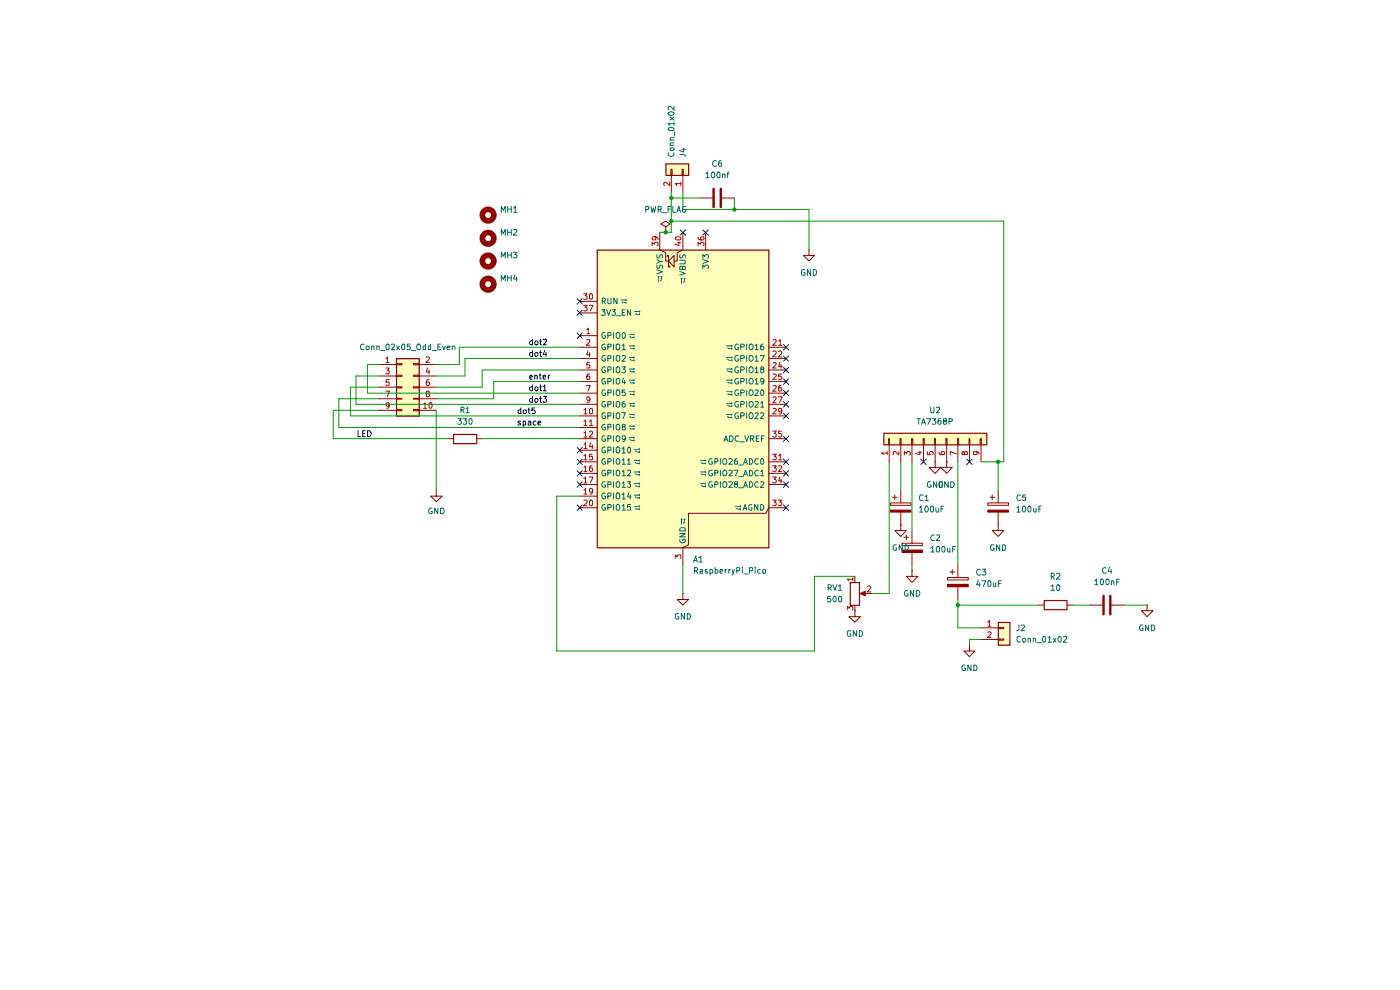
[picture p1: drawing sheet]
<svg xmlns="http://www.w3.org/2000/svg" width="297mm" height="210mm" viewBox="0 0 297 210" stroke-linecap="round" stroke-linejoin="round" font-family="sans-serif">
<g fill="#ffb">
<path d="M187.5 91.9h21.8v2.5h-21.8z"/>
<path d="M126.7 53h36.4v63.2h-36.4z"/>
<path d="M141.3 34.8h4.8v2.4h-4.8z"/>
<path d="M84.1 76.1h4.8v12.2h-4.8z"/>
<path d="M211.8 132h2.5v4.9h-2.5z"/>
</g>
<path d="M141.3 34.8h4.8v2.4h-4.8zM126.7 53h36.4v63.2h-36.4zM187.5 91.9h21.8v2.5h-21.8zM180.4 123.6h1.9v4.8h-1.9z" fill="none" stroke="#910000" stroke-width=".25"/>
<g fill="none" stroke="#910000" stroke-width=".21">
<path d="M142.3 35.9h.3v1.3h-.3zM142.4 37.2v3.6M144.7 35.9h.3v1.3h-.3zM144.9 37.2v3.6M140 49.3v3.7l1.2 .6v1.8h.6M141.2 48.1l1-.6-1-.6-1 .6 1 .6v1.2M141.2 49.3h.1M141.6 54.4v-.2h.2v2.4h.3v-.2M141.8 55.4l1.2-1.2v2.4zM144.9 49.3v3.7l-1.2 .6v1.8h-.7M148.5 42h2.7M149.7 49.3v3.7"/>
<path d="M153.2 42h2.6M171.6 53v1.2h1.2l-1.2 1.2-1.2-1.2h1.2M171.6 53h.1M122.9 71.2h3.8M122.9 73.7h3.8M122.9 76h3.8M122.9 78.5h3.8M122.9 63.9h3.8M122.9 66.4h3.8M163.1 73.7h3.6M163.1 76h3.6M163.1 78.5h3.6"/>
<path d="M122.9 80.9h3.8M122.9 83.4h3.8M122.9 85.8h3.8M122.9 88.2h3.8M122.9 90.7h3.8M122.9 93.1h3.8M122.9 95.5h3.8M122.9 98h3.8M163.1 80.9h3.6M163.1 83.4h3.6M163.1 85.8h3.6M163.1 88.2h3.6"/>
<path d="M163.1 93.1h3.6M163.1 98h3.6M188.5 93.1h.2v1.2h-.2zM188.6 94.3v3.7M190.9 93.1h.3v1.2h-.3zM191.1 94.3v3.7M193.4 93.1h.2v1.2h-.2zM193.5 94.3v3.7M195.8 93.1h.3v1.2h-.3zM195.9 94.3v3.7M198.2 93.1h.3v1.2h-.3zM198.4 94.3v3.7"/>
<path d="M200.7 93.1h.2v1.2h-.2zM200.8 94.3v3.7M203.1 93.1h.3v1.2h-.3zM203.2 94.3v3.7M205.6 93.1h.1v1.2h-.1zM205.7 94.3v3.7M207.9 93.1h.3v1.2h-.3zM208.1 94.3v3.7M122.9 100.4h3.8M122.9 102.8h3.8M122.9 105.2h3.8M122.9 107.7h3.8"/>
<path d="M163.1 100.4h3.6M163.1 102.8h3.6M166.7 107.7h-3.6l-.6 1.2h-16.4v6.7l-1.2 .6v3.6M144.9 125.9v1.3h1.2l-1.2 1.2-1.2-1.2h1.2M144.9 125.9h.1"/>
</g>
<g fill="none" stroke="#b90000" stroke-width=".21">
<path d="M142.1 38.6v.8l-1-.8-.3 .3 .2 .5M144.4 38.9h-1.1l.3 .5M144.4 38.6v.8M138.3 52.2v-.8l.6 .4v-.4h.5l.2 .2v.4l-.2 .2M138.9 50.2l.2 .1-.1 .6h-.5l-.2-.2 .2-.4a.85 .85 0 0 1 1.1 .2v.3M143.3 50.3h1.1v.4l-.1 .2h-.8l-.2-.3zM143.7 51.5h.7M144 51.3v.8l-.8-.3M148.1 52.2v-.8l.5 .4 .1-.4h.5l.2 .2v.4l-.2 .2M148.1 50.3l.1 .4 .2 .2h.8l.2-.2-.1-.4h-.6l-.1 .4 .2 .2M123.8 62.3h.7l-.4 .4 .4 .2v.5h-.7M123.8 64.8h.7l-.4 .4 .4 .1v.6h-.7"/>
<path d="M124.5 69.9l.3-.3v1.2M124.5 72.1h.6v.3l-.7 .8h.7M124.5 70.8h.6M124.7 74.4l-.2 .9h.7M125 64.8h.8l-.6 1.2M125.1 76.9h-.6v.6l.6-.1v.7l-.6-.1M125.1 79.3l-.5 .1-.1 .4v.7h.6a.43 .43 0 0 0 0-.5 .43 .43 0 0 0-.6-.2v.2M125.1 74.8v.9M125.1 62.4l.5-.1a.77 .77 0 0 1-.2 1.2l-.3-.3zM164 72.1h.6l.1 .3-.8 .8h.8M164 74.6l.4-.2 .3 .4-.8 .9h.8M164 77l.4-.1 .3 .3-.8 .9h.8"/>
<path d="M164 79.4l.4-.1 .3 .4-.8 .8h.8M165.2 72.4l.3-.3v1.1M165.2 74.6l.4-.2 .3 .4-.8 .9h.8M165.2 73.2h.7M165.4 76.8l-.2 .9h.7M165.7 77.3v.8M165.8 79.3h-.6v.6l.4-.1 .3 .2-.2 .5-.5-.1M123.9 87l.3-.4v1.2M123.9 89.4l.3-.3v1.2M123.9 91.9l.3-.5v1.3M123.9 94.2l.3-.3v1.3M123.9 96.7l.3-.3v1.1"/>
<path d="M123.9 99.1l.3-.3v1.2M123.9 87.8h.6M123.9 90.3h.6M123.9 92.7h.6M123.9 95.2h.6M123.9 97.5h.6M123.9 100h.6M124.4 81.8h.8l-.5 1.2M125.1 89.4l.3-.3v1.2M125.1 91.6l.4-.2 .2 .5-.7 .8h.7M125.1 90.3h.6M125.1 84.7v.2h-.6a.43 .43 0 0 1 0-.5 .43 .43 0 0 1 .6-.2v.1a.85 .85 0 0 1-.3 1.1h-.3"/>
<path d="M125.1 86.7l.3-.1a.77 .77 0 0 1 .2 1.2h-.4l-.1-.2zM125.3 93.9l-.2 .8h.7M125.6 96.4h-.5v.5l.4-.1 .2 .2-.1 .5h-.5M125.6 98.8h-.4l-.1 .3v.8h.5v-.6l-.4-.1-.1 .3M125.6 94.3v.9M163.9 96.4h.8l-.4 .4 .4 .2-.1 .5h-.7M163.9 98.8h.8l-.4 .4 .4 .3-.1 .4h-.7M163.9 91.4h.8l-.4 .5 .4 .3-.1 .4-.5 .1-.2-.2M164 81.9l.6-.1 .1 .3-.8 .9h.8M164 84.3l.4-.1 .3 .3-.8 .9h.8M164 86.7l.4-.1 .3 .4-.8 .8h.8M165.1 84.2h.8l-.5 1.2"/>
<path d="M165.2 96.7l.3-.3v1.1M165.2 98.9l.5-.1 .2 .3-.8 .9h.8M165.2 97.5h.7M165.7 81.8h-.3l-.2 .2v.9a.42 .42 0 0 0 .5 0 .42 .42 0 0 0 .1-.6l-.4-.1-.2 .3M165.8 91.4h-.6v.6h.6l.1 .5-.3 .2-.4-.2M165.9 87.1l-.3 .3-.4-.1v-.6l.4-.1 .3 .3-.2 .8-.4 .1M188.2 96.1h-1.2l.4 .3M188.2 95.8v.6M190.7 95.8v.7l-.9-.7-.3 .1 .1 .5M191.9 96.5v-.7l.5 .4v-.4h.5l.2 .2v.4l-.1 .1M194.7 95.9h.8M195.2 95.8v.6l-1-.2"/>
<path d="M196.8 95.8v.6h.6l-.2-.4 .2-.2h.5v.6M199.2 95.9v.4l.3 .1h.8a.42 .42 0 0 0 0-.5 .42 .42 0 0 0-.6-.1l-.1 .5 .3 .1M202.9 96.3l-1.3-.5v.7M204.6 96l.2-.2 .4 .1-.1 .5h-.4l-.2-.6h-.4v.6h.4l.1-.1M207 95.8l.3 .2-.2 .4h-.5l-.1-.5a.94 .94 0 0 1 1.1 0l.1 .5M123.9 101.5l.3-.3v1.2M123.9 104l.3-.4v1.2M123.9 106.2l.6-.1v.5l-.7 .7h.7M123.9 102.4h.6M123.9 104.8h.6M125 101.2h.8l-.6 1.2M125.1 106.2l.5-.1a.77 .77 0 0 1-.2 1.2l-.3-.3z"/>
<path d="M125.7 104.1l-.2 .3-.4-.1v-.6l.4-.1 .2 .3-.1 .8-.5 .1M143.3 118.5v-.8l.4 .4 .2-.4h.5v.8M163.9 106.1h.8l-.4 .4 .4 .3-.1 .4h-.7M163.9 101.2h.8l-.4 .5 .4 .2-.1 .5h-.5l-.2-.1M165.1 106.1h.8l-.5 .4 .5 .3-.1 .4h-.7M165.4 101.2l-.2 .8h.7M165.7 101.6v.8"/>
</g>
<g fill="none" stroke="#006665" stroke-width=".21">
<path d="M139.4 57.2l1.1 .5-1.1 .4M139.4 56.2v.7h.4l.4-.7 .3 .3v.4M139.4 55l.6 .5-.6 .4M139.4 54v.7h.4l.4-.7 .3 .3v.4M139.7 58.6v1.3M139.7 58.6l-.1 .2M139.7 58.6l.2 .2M140 55.5h.5M140.3 58.6v.8l-.3 .2M140.3 58.6l-.1 .2M140.3 58.6l.2 .2M144.2 57.6l1.2 .4-1.2 .3"/>
<path d="M144.2 55.2h1l.2 .2v.4l-.2 .2h-1M144.3 54v.7h.4l.2-.6 .1-.1 .4 .1v.6M144.6 59v1.2M144.6 59l-.1 .1M144.6 59l.1 .1M144.8 56.7l.1-.2 .5 .1v.6h-1.2l.1-.6h.4l.1 .6M145.2 59.6l-.3 .3M145.2 59v.6M145.2 59l-.1 .1M145.2 59l.1 .1M149.1 57v-.8l.4 .4 .3-.4 .4 .1v.7M149.1 55l1.2 .5-1.2 .4"/>
<path d="M149.1 54.8v-.8l.4 .4 .3-.4 .4 .1v.7M127.6 65.7h.8l-.5 .4 .5 .2v.5h-.8M127.8 63.9l.6-.1v-.5l-.6-.1v1.2M128 63.9l.4 .5M128.4 70.6l-.1-.1a.6 .6 0 0 0-.6 .7 .6 .6 0 0 0 .7 .5v-.5h-.2M128.4 73.1l-.1-.1a.66 .66 0 0 0-.6 .5 .66 .66 0 0 0 .2 .7l.5-.1v-.4h-.2M128.4 75.4h-.5a.61 .61 0 0 0-.2 .8 .61 .61 0 0 0 .7 .3v-.4h-.2M128.4 77.9l-.1-.1a.64 .64 0 0 0-.6 .6 .64 .64 0 0 0 .5 .7l.2-.2v-.3h-.2M128.7 65.7l.4 1.2 .4-1.2M128.9 71.2h.6l.1-.2v-.3l-.1-.2h-.6v1.3M128.9 73.6h.6l.1-.5-.7-.1v1.2M128.9 76l.7-.1v-.4l-.7-.1v1.2"/>
<path d="M128.9 78.5h.6l.1-.2v-.3l-.1-.2h-.6v1.3M128.9 63.2l.1 1.2 .6-.1v-1.1M129.8 65.7h.8l-.5 .4 .4 .1v.6h-.7M130.1 70.5v1.3M130.1 73v1.2M130.1 75.4v1.2M130.1 77.8v1.3M130.7 70.7l.5-.2a.86 .86 0 0 1 0 1.3h-.2l-.3-.3zM130.7 73.2l.5-.2a.86 .86 0 0 1 .1 1.2h-.4l-.2-.2zM130.7 75.6l.2-.2h.4a.86 .86 0 0 1-.1 1.2l-.5-.1zM130.7 78l.5-.2a.86 .86 0 0 1 0 1.3l-.5-.2zM130.8 67h.9"/>
<path d="M130.9 63.2v1.2l-.7-1.2v1.2M131.7 63.6h1.2M131.9 77.8h.8l-.4 .5 .3 .1 .1 .4-.3 .3h-.3l-.2-.2M132 73.3l.3-.3v1.2M132 75.5l.5-.1 .2 .4-.8 .8h.8M132 64l.3 .3M132 74.2h.7M132 66.3h.4M132.3 70.5a.68 .68 0 0 1 .4 .7 .68 .68 0 0 1-.4 .6l-.3-.3v-.7zM132.3 64.2h.6M132.6 65.7h-.6v1.2h.6M132.7 63.5l.2 .1"/>
<path d="M132.7 64.1l.2 .1M132.9 63.6l-.2 .2M132.9 64.2l-.2 .2M133.4 70.9h1.2M133.4 73.4h1.2M133.4 75.8h1.2M133.4 78.3h1.2M133.6 71.2l.2 .3 .8 .1M133.6 76.1l.2 .3h.8M133.6 78.5l.2 .3 .8 .1M133.7 73.7l.1 .3h.8M133.8 65.7v1.2l-.7-1.2v1.2"/>
<path d="M134.4 70.8l.2 .1M134.4 71.4l.2 .2M134.4 73.2l.2 .2M134.4 73.8l.2 .2M134.4 75.7l.2 .1M134.4 76.2l.2 .2M134.4 78.1l.2 .2M134.4 78.7l.2 .2M134.6 70.9l-.2 .2M134.6 71.6l-.2 .1M134.6 73.4l-.2 .1M134.6 74l-.2 .1"/>
<path d="M134.6 75.8l-.2 .2M134.6 76.4l-.2 .2M134.6 78.3l-.2 .1M134.6 78.9l-.2 .1M134.6 66.1h1.2M134.9 66.4l.3 .3M135.2 66.7h.6M135.6 65.9l.2 .2M135.6 66.5l.2 .2M135.8 66.1l-.2 .2M135.8 66.7l-.2 .1M154.1 73.4h1.2"/>
<path d="M154.1 75.8h1.2M154.1 78.3h1.2M154.3 76.1l.3 .3M154.3 78.5l.3 .3M154.4 73.7l.2 .3h.7M154.6 76.4h.7M154.6 78.9h.7M155.2 73.2l.1 .2M155.2 73.8l.1 .2M155.2 75.7l.1 .1M155.2 76.2l.1 .2M155.2 78.1l.1 .2"/>
<path d="M155.2 78.7l.1 .2M155.3 73.4l-.1 .1M155.3 74l-.1 .1M155.3 75.8l-.1 .2M155.3 76.4l-.1 .2M155.3 78.3l-.1 .1M155.3 78.9l-.1 .1M156.6 73.1a.61 .61 0 0 0-.7 .3 .61 .61 0 0 0 .2 .8h.5v-.5h-.1M156.6 75.4h-.5a.61 .61 0 0 0-.2 .8 .61 .61 0 0 0 .7 .3v-.4h-.1M156.6 77.9l-.1-.1a.64 .64 0 0 0-.6 .6 .64 .64 0 0 0 .6 .7l.1-.1v-.4h-.1M157.1 73.6h.6l.2-.2-.1-.3-.7-.1v1.2M157.1 76l.7-.1 .1-.3-.2-.2h-.6v1.2"/>
<path d="M157.1 78.5h.6l.2-.4-.2-.3h-.6v1.3M158.4 73v1.2M158.4 75.4v1.2M158.4 77.8v1.3M159.1 75.4h.4a.74 .74 0 0 1 .2 1.1l-.5 .1a.86 .86 0 0 1-.1-1.2zM159.2 73l.3 .1a.67 .67 0 0 1 0 1.1h-.4l-.1-.2a.82 .82 0 0 1 .2-1zM159.2 77.8l.3 .1a.74 .74 0 0 1 .2 1l-.5 .2a.86 .86 0 0 1 0-1.3zM160.2 73.3l.3-.3v1.2M160.2 75.8l.3-.4v1.2M160.2 78.1l.3-.3v1.3M160.2 74.2h.7M160.2 76.6h.7"/>
<path d="M160.2 79.1h.7M161.3 75.4h.8l-.6 1.2M161.5 78.3l-.1-.1v-.2l.4-.2 .3 .3-.7 .4v.4l.1 .2h.3l.3-.3v-.2l-.3-.3M161.9 73l-.5 .2v.9l.5 .1 .2-.2v-.3l-.3-.3h-.3l-.1 .3M128.4 80.4l-.1-.1a.66 .66 0 0 0-.6 .4 .66 .66 0 0 0 .2 .8l.5-.1v-.5h-.2M128.4 82.7h-.5a.61 .61 0 0 0-.2 .8 .61 .61 0 0 0 .7 .3v-.4h-.2M128.4 85.2h-.5a.67 .67 0 0 0-.2 .7 .67 .67 0 0 0 .5 .5l.2-.2v-.3h-.2M128.4 87.6l-.1-.1a.64 .64 0 0 0-.6 .6 .64 .64 0 0 0 .5 .7l.2-.2v-.4h-.2M128.4 90.1l-.1-.1a.66 .66 0 0 0-.6 .5 .66 .66 0 0 0 .2 .7l.5-.1v-.4h-.2M128.4 92.5h-.5a.61 .61 0 0 0-.2 .7 .61 .61 0 0 0 .7 .4v-.5h-.2M128.4 94.9l-.1-.1a.64 .64 0 0 0-.6 .6 .64 .64 0 0 0 .5 .7l.2-.2v-.3h-.2M128.4 97.4l-.1-.1a.66 .66 0 0 0-.6 .5 .66 .66 0 0 0 .2 .7l.5-.1v-.4h-.2"/>
<path d="M128.4 99.8l-.1-.1a.66 .66 0 0 0-.6 .5 .66 .66 0 0 0 .2 .7l.5-.1v-.4h-.2M128.9 80.9h.6l.1-.1v-.4l-.7-.1v1.2M128.9 83.3h.6l.1-.5-.7-.1v1.2M128.9 85.8l.7-.1v-.4l-.7-.1v1.2M128.9 88.2h.6l.1-.1v-.4l-.1-.2h-.6v1.3M128.9 90.6h.6l.1-.5-.7-.1v1.2M128.9 93.1h.6l.1-.6h-.7v1.1M128.9 95.5l.7-.1v-.4l-.1-.2h-.6v1.3M128.9 98h.6l.1-.2v-.4l-.7-.1v1.2M130.1 80.3v1.2M130.1 82.7v1.2M130.1 85.2v1.2"/>
<path d="M130.1 87.5v1.3M130.1 90v1.2M130.1 92.5v1.1M130.1 94.8v1.3M130.1 97.3v1.2M130.1 99.7v1.2M130.7 80.4l.5-.1a.86 .86 0 0 1 .1 1.2h-.4l-.2-.2zM130.7 82.9l.2-.2h.4l.1 .2a.65 .65 0 0 1-.4 1l-.3-.2zM130.7 87.7l.5-.2a.86 .86 0 0 1 0 1.3l-.5-.2zM130.7 90.2l.5-.2a.86 .86 0 0 1 .1 1.2h-.4l-.2-.2zM130.7 92.6l.2-.1h.4a.86 .86 0 0 1-.1 1.1l-.5-.1zM130.7 95l.5-.2a.86 .86 0 0 1 0 1.3l-.5-.2z"/>
<path d="M130.7 97.5l.5-.2a.86 .86 0 0 1 .1 1.2h-.4l-.2-.2zM130.7 99.9l.5-.2a.86 .86 0 0 1 .1 1.2h-.4l-.2-.1zM130.9 85.2h.4a.86 .86 0 0 1-.1 1.2l-.5-.2v-.9zM131.9 87.5h.8l-.5 1.3M132 95.3l.3-.5v1.3M132 97.6l.3-.3v1.2M132 96.1h.7M132 98.5h.7M132.2 90.5l-.2-.1v-.3h.6v.3l-.6 .2 .1 .6h.4l.2-.2-.1-.4-.2-.1M132.3 80.2l-.3 .9h.7M132.5 85.2h-.3l-.2 .2v.8l.4 .2 .3-.3-.1-.4-.2-.1-.4 .1v.2M132.5 80.7v.8"/>
<path d="M132.6 82.7h-.6v.6l.4-.2 .3 .3-.1 .4h-.6M132.7 93l-.3 .2-.4-.1v-.6h.5a.94 .94 0 0 1 0 1.1h-.4M133.1 97.6h.2l.1-.3v1.2M133.1 99.8h.7v.4l-.7 .7h.7M133.1 98.5h.7M133.3 94.9l.2-.1 .3 .3v.7l-.3 .3a.71 .71 0 0 1-.2-1.2zM133.4 80.6h1.2M133.4 83.1h1.2M133.4 85.6h1.2M133.4 87.9h1.2M133.4 90.4h1.2M133.4 92.8h1.2"/>
<path d="M133.6 85.8l.2 .3 .8 .1M133.6 88.3l.2 .3h.8M133.6 93.1l.2 .3h.8M133.7 81l.3 .3M133.7 83.4l.3 .3M133.7 90.7l.3 .3M134 81.2h.6M134 83.7h.6M134 91h.6M134.4 80.5l.2 .1M134.4 81.2h.2M134.4 82.9l.2 .2"/>
<path d="M134.4 83.5l.2 .2M134.4 85.4l.2 .2M134.4 86l.2 .2M134.4 87.8l.2 .1M134.4 88.4l.2 .2M134.4 90.2l.2 .2M134.4 90.9l.2 .1M134.4 92.7l.2 .1M134.4 93.3l.2 .1M134.5 95.3h1.3M134.5 97.7h1.3M134.6 80.6l-.2 .2"/>
<path d="M134.6 81.2l-.2 .2M134.6 83.1l-.2 .2M134.6 83.7l-.2 .2M134.6 85.6l-.2 .1M134.6 86.2l-.2 .1M134.6 87.9l-.2 .2M134.6 88.6l-.2 .1M134.6 90.4l-.2 .2M134.6 91l-.2 .1M134.6 92.8l-.2 .2M134.6 93.4l-.2 .2M134.8 95.5l.3 .3"/>
<path d="M134.8 98l.3 .3M135.1 95.9h.7M135.1 98.3h.7M135.5 95.1l.3 .2M135.5 95.7l.3 .2M135.5 97.6l.3 .1M135.5 98.2l.3 .1M135.5 100l.3 .1M135.8 95.3l-.3 .1M135.8 95.9l-.3 .2M135.8 97.7l-.3 .1M135.8 98.3l-.3 .1"/>
<path d="M148.5 97.7h1.2M148.8 98l.2 .3h.7M149.6 97.6l.1 .1M149.6 98.2l.1 .1M149.6 100l.1 .1M149.7 97.7l-.1 .1M149.7 98.3l-.1 .1M151 97.4h-.5l-.1 .2v.6l.1 .3 .6-.1v-.4h-.2M151 99.8a.46 .46 0 0 0-.6 .2v.7l.1 .2 .6-.1v-.4h-.2M151.6 98l.6-.1v-.5l-.6-.1v1.2M152.8 97.3v1.2M152.8 99.7v1.2"/>
<path d="M153.4 97.5l.3-.2 .3 .1a.87 .87 0 0 1 0 1.1h-.5l-.2-.4zM153.4 99.9l.3-.2 .4 .2 .1 .6-.2 .4h-.5l-.2-.4zM153.6 93.6l.4-1.1 .4 1.1M153.7 93.3h.6M154.1 80.6h1.2M154.1 83.1h1.2M154.1 85.6h1.2M154.1 87.9h1.2M154.3 85.8l.2 .3 .8 .1M154.3 88.3l.3 .3M154.4 81l.2 .2h.7M154.4 83.4l.2 .3h.7"/>
<path d="M154.6 97.4l.5-.1 .3 .2-.8 1h.8M154.6 99.8l.5-.1 .3 .3-.8 .9h.8M154.6 88.6h.7M154.8 92.5h.5a.66 .66 0 0 1 .2 .8 .66 .66 0 0 1-.7 .3zM155.2 80.5l.1 .1M155.2 81.2h.1M155.2 82.9l.1 .2M155.2 83.5l.1 .2M155.2 85.4l.1 .2M155.2 86l.1 .2M155.2 87.8l.1 .1M155.2 88.4l.1 .2"/>
<path d="M155.3 80.6l-.1 .2M155.3 81.2l-.1 .2M155.3 83.1l-.1 .2M155.3 83.7l-.1 .2M155.3 85.6l-.1 .1M155.3 86.2l-.1 .1M155.3 87.9l-.1 .2M155.3 88.6l-.1 .1M155.7 99.7h.9l-.6 1.2M156.4 97.3l-.4 .1-.2 .9 .1 .2 .6-.1-.1-.6h-.5l-.1 .2M156.6 80.4a.61 .61 0 0 0-.7 .3 .61 .61 0 0 0 .2 .8h.5v-.6h-.1M156.6 82.7h-.5a.61 .61 0 0 0-.2 .8 .61 .61 0 0 0 .7 .3v-.4h-.1"/>
<path d="M156.6 85.2h-.5a.66 .66 0 0 0-.2 .7 .66 .66 0 0 0 .6 .5l.1-.1v-.4h-.1M156.6 87.6l-.1-.1a.64 .64 0 0 0-.6 .7 .64 .64 0 0 0 .6 .6l.1-.1v-.5h-.1M156.7 92.5h-.5a.61 .61 0 0 0-.2 .7 .61 .61 0 0 0 .7 .4M156.7 98.6h1M157 93.7h.9M157.1 80.9h.6l.2-.2-.1-.3-.7-.1v1.2M157.1 83.3h.6l.2-.2-.1-.3-.7-.1v1.2M157.1 85.8l.7-.1 .1-.4-.2-.1h-.6v1.2M157.1 88.2h.6l.2-.4-.2-.3h-.6v1.3M157.7 98.5l.5-1.2 .4 1.2M157.9 98.1h.5M158 92.5l.4 1.1 .4-1.1"/>
<path d="M158.4 80.3v1.2M158.4 82.7v1.2M158.4 85.2v1.2M158.4 87.5v1.3M159 97.3a.66 .66 0 0 1 .7 .4 .66 .66 0 0 1-.3 .8h-.4zM159 99.7a.66 .66 0 0 1 .7 .5 .66 .66 0 0 1-.3 .7h-.4zM159.1 82.7a.6 .6 0 0 1 .7 .6 .6 .6 0 0 1-.6 .6 .86 .86 0 0 1-.1-1.2zM159.1 85.2h.4a.74 .74 0 0 1 .2 1l-.5 .2a.86 .86 0 0 1-.1-1.2zM159.2 80.3l.5 .1a.74 .74 0 0 1-.2 1.1h-.4a.86 .86 0 0 1 .1-1.2zM159.2 87.5l.3 .1a.74 .74 0 0 1 .2 1l-.5 .2a.86 .86 0 0 1 0-1.3zM159.2 93.1h.6l.1-.5-.1-.1h-.6v1.1M159.5 93.1l.4 .5"/>
<path d="M160.2 80.6l.3-.3v1.2M160.2 82.8l.6-.1 .1 .4-.8 .8h.8M160.2 85.3l.6-.1 .1 .3-.8 .9h.8M160.2 87.7l.4-.2 .3 .4-.8 .9h.8M160.2 81.5h.7M160.4 93.1h.4M160.9 97.4l-.3-.1a.67 .67 0 0 0-.5 .5 .67 .67 0 0 0 .3 .7l.5-.1M160.9 99.8a.61 .61 0 0 0-.8 .3 .61 .61 0 0 0 .3 .8l.5-.1M161 92.5h-.6v1.1h.6M161.4 85.5l.3-.3v1.2M161.4 87.7l.4-.2 .3 .4-.8 .9h.8M161.4 86.4h.7"/>
<path d="M161.5 97.4a.6 .6 0 0 1 .6 .4 .6 .6 0 0 1-.2 .7h-.4l-.1-.2zM161.5 82.7h.4a.72 .72 0 0 1-.3 1.2l-.2-.2v-.7zM161.5 93.1h.4M162.1 80.8l-.3 .2-.4-.1v-.5l.4-.1 .3 .2-.2 .9-.4 .1M162.1 92.5h-.6v1.1M128.4 102.2h-.5a.61 .61 0 0 0-.2 .8 .61 .61 0 0 0 .7 .3v-.4h-.2M128.4 104.6h-.1a.64 .64 0 0 0-.6 .6 .64 .64 0 0 0 .5 .6l.2-.1v-.5h-.2M128.4 107.1l-.1-.1a.66 .66 0 0 0-.6 .5 .66 .66 0 0 0 .2 .7l.5-.1v-.4h-.2M128.9 100.3h.6l.1-.5-.7-.1v1.2M128.9 102.8l.7-.1v-.4l-.7-.1v1.2M128.9 105.2h.6l.1-.1v-.4l-.1-.1h-.6v1.2M128.9 107.7h.6l.1-.2v-.4l-.7-.1v1.2"/>
<path d="M130.1 102.2v1.2M130.1 104.6v1.2M130.1 107v1.2M130.7 102.4l.2-.2h.4a.86 .86 0 0 1-.1 1.2l-.5-.2zM130.7 104.7l.5-.1a.86 .86 0 0 1 0 1.2l-.5-.1zM130.7 107.2l.5-.2a.86 .86 0 0 1 .1 1.2h-.4l-.2-.2zM132 100.1l.3-.4v1.2M132 102.5l.3-.3v1.2M132 104.9l.3-.3v1.2M132 107.4l.3-.4v1.2M132 100.9h.7M132 103.4h.7"/>
<path d="M132 105.8h.7M132 108.2h.7M133.1 102.2h.7l-.4 .4 .4 .1v.6h-.7M133.4 104.6l-.3 .8h.8M133.7 105v.8M133.8 107h-.6l-.1 .6 .2-.2h.3l.2 .2v.5h-.7M134.5 100.1h1.3M134.5 102.6h1.3M134.5 105h1.3M134.5 107.4h1.3M134.8 102.8l.3 .3M134.8 105.3l.3 .3"/>
<path d="M134.8 100.5l.3 .2h.7M134.8 107.7l.3 .3h.7M135.1 103.2h.7M135.1 105.6h.7M135.5 100.5l.3 .2M135.5 102.4l.3 .2M135.5 103l.3 .2M135.5 104.9l.3 .1M135.5 105.5l.3 .1M135.5 107.2l.3 .2M135.5 107.9l.3 .1M135.8 100.1l-.3 .2"/>
<path d="M135.8 100.7l-.3 .2M135.8 102.6l-.3 .1M135.8 103.2l-.3 .1M135.8 105l-.3 .1M135.8 105.6l-.3 .1M135.8 107.4l-.3 .2M135.8 108l-.3 .2M144.2 113.2h1.2l-1.2 .7h1.2M144.3 114.5l-.1 .1a.66 .66 0 0 0 .5 .5 .66 .66 0 0 0 .7-.2l-.1-.5h-.4v.2M144.3 112.1l.2-.2h.6l.3 .2v.5h-1.2zM144.6 110v1.3M144.6 110l-.1 .3"/>
<path d="M144.6 110l.1 .3M145.2 110.7l-.3 .3M145.2 110v.7M145.2 110l-.1 .3M145.2 110l.1 .3M148.5 100.1h1.2M148.5 102.6h1.2M148.8 102.8l.2 .3 .7 .1M148.8 100.5l.3 .3M149.1 100.7h.6M149.6 100.5l.1 .2M149.6 102.4l.1 .2"/>
<path d="M149.6 103l.1 .2M149.7 100.1l-.1 .2M149.7 100.7l-.1 .2M149.7 102.6l-.1 .1M149.7 103.2l-.1 .1M151 102.2h-.5l-.1 .2v.7a.55 .55 0 0 0 .7 .2v-.4h-.2M151.6 100.3h.6v-.5l-.6-.1v1.2M151.6 102.8l.6-.1v-.5h-.6v1.2M152.8 102.2v1.2M153.5 102.2h.5a.77 .77 0 0 1-.2 1.2l-.3-.1a.87 .87 0 0 1 0-1.1zM154.6 102.3l.6-.1 .2 .2-.1 .3-.7 .7h.8M155.9 107.4h1.3"/>
<path d="M156 102.7l-.2-.3 .1-.2h.5l.1 .3-.6 .2-.1 .4a.42 .42 0 0 0 .7 .2v-.5l-.3-.1M156.3 107.7l.2 .3h.7M156.7 101.1h1M156.7 103.5h1M156.9 107.2l.3 .2M156.9 107.9l.3 .1M157.2 107.4l-.3 .2M157.2 108l-.3 .2M157.7 108.2l.4-1.2 .3 1.2M157.7 100.9l.5-1.2 .4 1.2M157.7 103.4l.5-1.2 .4 1.2M157.7 107.9h.6"/>
<path d="M157.9 100.6h.5M157.9 103h.5M159 102.2h.4a.66 .66 0 0 1 .3 .7 .66 .66 0 0 1-.7 .5zM159.5 107.1a.45 .45 0 0 0-.7 .2v.7l.2 .2h.5v-.5h-.2M160.8 107v1.2l-.7-1.2v1.2M160.9 102.3l-.5-.1a.61 .61 0 0 0-.3 .8 .61 .61 0 0 0 .8 .3M161.4 100.1l.3-.4v1.2M161.4 107a.66 .66 0 0 1 .6 .5 .66 .66 0 0 1-.2 .7h-.4zM161.4 102.3l.5-.1 .2 .3-.8 .9h.8M161.4 100.9h.7"/>
</g>
<path d="M151.4 40v3.9M152.9 40v3.9" fill="none" stroke="#910000" stroke-width=".51"/>
<path d="M182.5 125.9l1.1-.5v1.1z" fill="#910000"/>
<g fill="none" stroke="#910000" stroke-width=".21">
<path d="M80.4 77.3h3.7M80.4 79.8h3.7M84.1 77.1h1.2v.3h-1.2zM84.1 79.6h1.2v.2h-1.2zM87.7 77.1h1.2v.3h-1.2zM87.7 79.6h1.2v.2h-1.2zM88.9 77.3h3.6M88.9 79.8h3.6M80.4 82.1h3.7M80.4 84.6h3.7M80.4 87h3.7M84.1 82h1.2v.3h-1.2z"/>
<path d="M84.1 84.5h1.2v.2h-1.2zM84.1 86.9h1.2v.2h-1.2zM87.7 82h1.2v.3h-1.2zM87.7 84.5h1.2v.2h-1.2zM87.7 86.9h1.2v.2h-1.2zM88.9 82.1h3.6M88.9 84.6h3.6M88.9 87h3.6M95 93.1h1.2M101.1 93.1h1.2M198.4 98v1.1h1.2l-1.2 1.3-1.3-1.3h1.3M198.4 98h.1"/>
<path d="M200.8 98v1.1h1.2l-1.2 1.3-1.2-1.3h1.2M200.8 98h.1M92.5 104.1v1.1h1.3l-1.3 1.2-1.1-1.2h1.1M92.5 104.1h.1M209.6 106.7h4.4v.5h-4.4zM209.6 108.2h4.4v.4h-4.4zM210.1 105.5h.9M210.5 105v1M211.8 111.3v1.2h1.1l-1.1 1.3-1.3-1.3h1.3M211.8 111.3h.1M211.8 104.1v2.6M211.8 108.6v2.7"/>
<path d="M181.4 129.5v1.3h1.1l-1.1 1.2-1.3-1.2h1.3M181.4 129.5h.1M181.4 122.3v1.2M181.4 128.4v1.1M182.5 125.9l1.1-.5v1zM182.8 125.9h2.2M201 122.5h4.4v.5h-4.4zM201.5 121.3h1M202 120.8v1M205.7 136.8v1.3h1.1l-1.1 1.2-1.2-1.2h1.2M205.7 136.8h.1M208.1 133.2h3.7"/>
<path d="M208.1 135.6h3.7M211.8 133.1h1.1v.3h-1.1zM211.8 135.6h1.1v.2h-1.1zM220.2 128.4h1.3M226.3 128.4h1.2M231.2 128.4h2.7M235.8 128.4h2.7M243.3 128.4v1.1h1.3l-1.3 1.3-1.2-1.3h1.2M243.3 128.4h.1"/>
</g>
<g fill="none" stroke="#b90000" stroke-width=".21">
<path d="M81.9 76l.3-.3v1.2M81.9 78.1h.7l-.4 .5 .4 .1v.5l-.2 .1h-.4l-.1-.1M81.9 76.9h.7M90.4 75.8l.6-.1 .1 .3-.8 .9h.8M90.7 78.1l-.3 .8h.8M91 78.5v.8M81.9 83h.7l-.5 1.2M82.6 80.5h-.6l-.1 .6 .6-.1 .1 .6-.2 .2h-.4l-.1-.2M82.6 85.9l-.2 .3h-.3l-.2-.3v-.3l.1-.2 .6 .1v.9l-.6 .2M89.8 85.8l.4-.4v1.2M89.8 86.6h.7M90.6 83.5l-.2-.1v-.3h.6v.3l-.6 .2v.5l.6 .1 .1-.5-.3-.2"/>
<path d="M91 80.5l-.4 .1-.2 .3v.7l.2 .2 .4-.1v-.7h-.5l-.1 .2M91 85.6l.2-.2 .3 .1a.66 .66 0 0 1-.2 1.1l-.3-.2zM179.7 129.4v-.8l.5 .4 .1-.3h.5v.7M180.9 122.9h-1.2l.4 .3M180.9 122.5v.7M184.1 124.5l.4-.2 .2 .3-.7 1h.7M209.6 132l.3-.4v1.2M209.6 134.1h.6v.4l-.7 .7h.7M209.6 132.8h.6"/>
</g>
<path d="M84.1 76.1h4.8v12.2h-4.8zM96.2 92.2h4.9v1.9h-4.9zM211.8 132h2.5v4.9h-2.5zM221.5 127.4h4.9v1.9h-4.9z" fill="none" stroke="#910000" stroke-width=".25"/>
<g fill="none" stroke="#0f0f0f" stroke-width=".21">
<path d="M112.9 72.4l-.3-.1-.2 .3v.5h.5M112.9 74.8h-.3l-.2 .2v.5h.5M112.9 72v1.2M112.9 74.3v1.3M113.5 79.8l.1-.2 .3 .1 .1 .7M113.5 79.6v.8M113.5 72.4l.4-.1 .2 .3-.1 .5h-.5zM113.5 74.8h.4l.2 .2v.4l-.2 .2-.4-.2zM114.4 79.6h.4M114.5 72.3h.4M114.5 74.8h.4M114.6 79.2v1.1l.2 .1"/>
<path d="M114.6 72v1.1l.3 .1M114.6 74.3v1.2l.3 .1M115.2 72.1h.7v.4l-.7 .7h.7M115.6 74.3l-.4 .9h.8M115.8 74.8v.8M116.3 79.6v.8M116.7 79.6l-.4 .2M75.9 91.4v1.2h.6M77 91.9h.3M77.5 91.4h-.5v1.2h.5M78 91.4a.65 .65 0 0 1 .8 .6 .65 .65 0 0 1-.8 .6zM110.4 89.4l-.3-.1-.2 .2 .2 .2 .3 .1v.3h-.5"/>
<path d="M110.5 86.5v1.2h-.4l-.2-.2v-.4l.2-.1h.4M111 89.4l.3-.1 .2 .2v.6h-.5M111 87.1l.2-.1h.3l.2 .1v.4l-.2 .2h-.3l-.2-.2zM111 89.3v1.3M112 87h.4M112.1 89.4l.3-.1 .2 .2v.7M112.2 86.5v1l.2 .2M112.4 80l.5-.1-.1-.3-.4 .1v.6l.1 .1h.4M112.6 89.7h-.4l-.2 .2 .2 .3 .4-.1M112.9 84.6l-.3-.1-.2 .3v.5h.5M112.9 82.1l-.3-.1-.2 .3v.5h.5M112.9 81.6v1.3"/>
<path d="M112.9 84.1v1.2M113.5 86.5h-.6v.6l.4-.1 .2 .2v.3l-.1 .2-.5-.1M113.5 84.6l.4-.1 .2 .3v.3l-.2 .2-.4-.2zM113.5 82.1l.4-.1 .2 .3v.3l-.2 .3-.4-.3zM113.7 89.4h-.5l-.1 .5a.36 .36 0 0 0 .6 .2M114.1 89.7h.6l-.1-.4-.5 .2v.5l.2 .2 .3-.1M114.5 84.5h.4M114.5 82h.4M114.6 84.1v1.2h.3M114.6 81.6v1.2l.3 .1M115.2 84.1h.7l-.3 .5 .3 .1v.5l-.2 .1h-.3l-.2-.1M115.2 82l.4-.4v1.3"/>
<path d="M115.2 80l.5-.1v-.2h-.5v.7h.5M115.2 82.9h.7"/>
</g>
<g fill="none" stroke="#910000" stroke-width="1.2">
<circle cx="103.5" cy="45.6" r="1.23"/>
<circle cx="103.5" cy="55.4" r="1.23"/>
<circle cx="103.5" cy="50.5" r="1.23"/>
<circle cx="103.5" cy="60.3" r="1.23"/>
</g>
<path d="M234.1 126.4v3.9M235.5 126.4v3.9" fill="none" stroke="#910000" stroke-width=".51"/>
<path d="M209.6 108.4h4.4" fill="none" stroke="#910000" stroke-width=".42"/>
<path d="M201 124h4.4v.5h-4.4z" fill="#910000"/>
<path d="M188.9 106.7h4.4v.5h-4.4zM188.9 108.2h4.4v.4h-4.4zM189.4 105.5h.9M189.8 105v1M191.1 104.1v2.6M191.1 108.6v2.7M191.3 115.2h4.4v.5h-4.4zM191.8 114h1M192.3 113.5v1M203.2 119.8v2.7M201 124h4.4v.5h-4.4zM203.2 124.5v2.7" fill="none" stroke="#910000" stroke-width=".21"/>
<path d="M188.9 108.4h4.4" fill="none" stroke="#910000" stroke-width=".42"/>
<path d="M191.3 116.7h4.4v.5h-4.4z" fill="#910000"/>
<path d="M191.1 111.3v1.2h1.2l-1.2 1.3-1.3-1.3h1.3M191.1 111.3h.1M191.3 116.7h4.4v.5h-4.4zM193.5 112.5v2.7M193.5 117.2v2.6M193.5 121.1v1.2h1.2l-1.2 1.2-1.2-1.2h1.2M193.5 121.1h.1" fill="none" stroke="#910000" stroke-width=".21"/>
<g fill="none" stroke="#090" stroke-width=".21">
<path d="M142.4 46.9h70.5v51.1h-4.8M142.4 40.8v8.5h-2.4M142.4 42h6.1M144.9 40.8v3.7h26.7v8.5M155.8 42v2.5M80.4 77.3h-2.4v6.1h44.9M80.4 79.8h-4.9v6h47.4M122.9 78.5h-20.6v3.6h-9.8M122.9 76h-24.3v3.8h-6.1M122.9 73.7h-25.4v3.6h-5M80.4 82.1h-6.1v6.1h48.6M80.4 84.6h-8.5v6.1h51"/>
<path d="M80.4 87h-9.7v6.1h24.3M92.5 87v17.1M102.3 93.1h20.6M122.9 80.9h-18.2v3.7h-12.2M188.6 98v27.9h-3.6M191.1 98v6.1M193.5 98v14.5M203.2 98v21.8M211.8 98v6.1M122.9 105.2h-4.8v32.9h54.7v-15.8h8.6M144.9 119.8v6.1M193.5 119.8v1.3"/>
<path d="M203.2 128.4h17M203.2 127.2v6h4.9M208.1 135.6h-2.4v1.2M227.5 128.4h3.7M238.5 128.4h4.8"/>
</g>
<g fill="none" stroke="#00008a" stroke-width=".21">
<path d="M144.3 48.8l1.2 1.1M145.5 48.8l-1.2 1.1M149.1 48.8l1.2 1.1M150.3 48.8l-1.2 1.1M122.4 63.3l1.1 1.2M122.4 65.8l1.1 1.1M122.4 70.6l1.1 1.2M123.5 63.3l-1.1 1.2M123.5 65.8l-1.1 1.1M123.5 70.6l-1.1 1.2M166.2 77.9l1.1 1.2M166.2 75.5l1.1 1.1"/>
<path d="M166.2 73.1l1.1 1.2M167.3 77.9l-1.1 1.2M167.3 75.5l-1.1 1.1M167.3 73.1l-1.1 1.2M122.4 94.9l1.1 1.2M122.4 99.8l1.1 1.2M122.4 97.4l1.1 1.2M123.5 94.9l-1.1 1.2M123.5 99.8l-1.1 1.2M123.5 97.4l-1.1 1.2M166.2 80.4l1.1 1.1M166.2 82.8l1.1 1.1"/>
<path d="M166.2 87.6l1.1 1.2M166.2 85.2l1.1 1.2M166.2 97.4l1.1 1.2M166.2 92.5l1.1 1.1M166.2 99.8l1.1 1.2M167.3 80.4l-1.1 1.1M167.3 82.8l-1.1 1.1M167.3 87.6l-1.1 1.2M167.3 85.2l-1.1 1.2M167.3 97.4l-1.1 1.2M167.3 92.5l-1.1 1.1M167.3 99.8l-1.1 1.2"/>
<path d="M195.3 97.4l1.2 1.2M196.5 97.4l-1.2 1.2M205.1 97.4l1.1 1.2M206.2 97.4l-1.1 1.2M122.4 102.2l1.1 1.2M122.4 107.1l1.1 1.2M123.5 102.2l-1.1 1.2M123.5 107.1l-1.1 1.2M166.2 102.2l1.1 1.2M166.2 107.1l1.1 1.2M167.3 102.2l-1.1 1.2M167.3 107.1l-1.1 1.2"/>
</g>
<g fill="#090">
<circle cx="211.8" cy="98" r=".47"/>
<circle cx="142.4" cy="46.9" r=".47"/>
<circle cx="141.2" cy="49.3" r=".47"/>
<circle cx="155.8" cy="44.5" r=".47"/>
<circle cx="142.4" cy="42" r=".47"/>
<circle cx="203.2" cy="128.4" r=".47"/>
</g>
<g fill="none" stroke="#006665" stroke-width=".21">
<path d="M141.8 27.2a.75 .75 0 0 1 1.2 .2l-.3 .3h-.7l-.3-.3zM141.8 23.9a.75 .75 0 0 1 1.2 .2 .71 .71 0 0 1-.7 .4 .71 .71 0 0 1-.6-.5zM141.9 32.4l-.2 .3a.6 .6 0 0 0 .7 .5 .6 .6 0 0 0 .5-.7l-.1-.1M142.2 30.8h.8M142.2 29.7h.8M142.2 24.8l.8 .7M142.2 31.4l.5-.1 .3 .5-.2 .1h-.5l-.1-.1zM143 30.3h-.8v.4l.1 .1M143 29.2h-.8v.4l.1 .1M143 26.2h-1.3l.4 .2v.2M143 22.6v.8l-.7-.8h-.4l-.2 .2v.3l.2 .2M143 25.9v.7"/>
<path d="M143 24.8l-.8 .7M143.1 27.9v1M144.2 32.8h.8l.4 .1v.3M144.6 31.7h.8M145 31.5v.8l-.9-.4M149.8 36.8l.3-.3v1.2M149.8 37.7h.7M151 36.6a.61 .61 0 0 1 .7 .4 .61 .61 0 0 1-.2 .7h-.5v-.2l-.1-.5zM152 34.2l-.4-.2-.4 .4 .1 .7 .3 .2 .4-.2M152.1 36.6l.4-.1 .2 .2v.8l-.1 .2-.5-.1zM153 34l-.4 .2-.2 .9 .3 .2 .4-.2-.1-.6h-.4l-.2 .3M153.2 37l.5-.1 .1 .2v.6"/>
<path d="M153.2 36.9v.8M154.2 36.9h.5M154.7 36.5l-.4 .2v1M106.3 49.9v-1.2l.5 .8 .4-.8v1.2M106.3 45v-1.2l.5 .8 .4-.8v1.2M106.3 54.7v-1.2l.5 .9 .4-.9v1.2M106.3 59.6v-1.2l.5 .9 .4-.9v1.2M107.7 44.4h.8M107.7 43.8v1.2M107.7 48.7v1.2M107.7 53.5v1.2M107.7 58.4v1.2"/>
<path d="M107.7 49.3h.8M107.7 54.1h.8M107.7 58.9h.8M108.5 43.8v1.2M108.5 48.7v1.2M108.5 53.5v1.2M108.5 58.4v1.2M108.9 53.5h.7l-.4 .5h.4v.7l-.7-.1M109 48.8l.6-.1v.3l-.7 .9h.7M109 44.1l.3-.3v1.2M109 45h.6M109.2 58.3l-.2 .9h.7"/>
<path d="M109.6 58.8v.8M137 44.5l.6-.1v-.5l-.6-.1v1.2M138.1 43.8l.2 1.2 .3-.9 .3 .9 .2-1.2M139.6 44.5l.6-.1v-.5l-.6-.1v1.2M139.9 44.5l.4 .5M140.5 45.1h1M141.7 44.4h.5M142.3 43.8h-.6v1.2M142.7 43.8v1.2h.6M143.6 45l.4-1.2 .4 1.2M143.7 44.6h.6M145.5 43.9l-.4-.1-.3 .3v.6l.3 .3h.4v-.5h-.2"/>
<path d="M170.7 57.2h-.5l-.2 .3v.6l.2 .2 .3 .1 .3-.1v-.5h-.3M172 57.2v1.2l-.7-1.2v1.2M172.6 57.2a.64 .64 0 0 1 .6 .6 .64 .64 0 0 1-.6 .6zM77.2 73.1l-.2-.1a.67 .67 0 0 0-.5 .5 .67 .67 0 0 0 .2 .7l.5-.1M77.6 73.6l.2-.2h.3l.2 .2v.4l-.2 .2h-.3l-.2-.2zM78.8 73.5l.4-.1 .1 .8M78.8 73.4v.8M79.9 73.5l.5-.1v.8M79.9 73.4v.8M80.8 74.3h.8M82 73.1l.3-.1 .3 .2v.8l-.2 .2-.4-.1a.78 .78 0 0 1 0-1zM83.1 73.1l.4-.1 .2 .3-.7 .9h.7"/>
<path d="M84.2 73.4l.6 .8M84.8 73.4l-.6 .8M85.3 73.1l.3-.1 .3 .2v.8l-.2 .2-.4-.1a.78 .78 0 0 1 0-1zM87 73h-.6v.6l.1-.2 .5 .1v.7l-.6-.1M87.3 74.3h.9M88.5 73.2l.5-.2a.86 .86 0 0 1 .1 1.2h-.5a.82 .82 0 0 1-.1-1zM90.3 73v1.2h-.5l-.1-.7 .6-.1M91.4 73v1.2h-.5l-.1-.7 .6-.1M91.7 74.3h.9M92.9 73.6h.4M93.5 73h-.6v1.2h.6M93.9 73.4l.3 .8 .3-.8"/>
<path d="M94.8 73.7h.6v-.3h-.5l-.1 .2 .1 .6h.5M95.9 73.5l.5-.1 .1 .8M95.9 73.4v.8M97.1 88.8h.8l-.4 .4 .3 .1v.6h-.7M97.8 87h.5l.2-.2-.1-.4h-.6v1.1M98 87l.5 .5M98.2 88.8h.8l-.4 .4 .4 .1v.6h-.8M98.9 86.7l.3-.3v1.1M98.9 87.5h.7M99.5 89l.2-.2h.3a.91 .91 0 0 1-.1 1.2l-.4-.3zM194.6 88.8h.6M194.9 88.8v1.2"/>
<path d="M195.5 90l.4-1.2 .4 1.2M195.6 89.7h.6M196.6 88.8h.8l-.5 1.2M197.4 86.4l.1 1.1h.5l.1-1.1M197.8 88.8h.7l-.4 .4 .4 .1v.6h-.7M198.6 86.4h.7v.5l-.7 .6h.7M199.6 88.8l-.5 .1-.1 .8a.42 .42 0 0 0 .6 .2v-.6a.36 .36 0 0 0-.6 .2M200.3 89.3l-.1-.4 .5-.1v.4l-.5 .2v.5l.1 .1h.3l.2-.3-.1-.4h-.1M201.3 89.4l.7-.1v-.4l-.7-.1v1.2M91.6 107.8h-.4a.61 .61 0 0 0-.3 .8 .61 .61 0 0 0 .8 .3v-.4h-.3M92.9 107.8v1.2l-.7-1.2v1.2M93.5 107.8h.5a.66 .66 0 0 1 .2 .8 .66 .66 0 0 1-.7 .4z"/>
<path d="M147.2 119.2l.4-1.3 .3 1.3M147.2 118.9h.6M148.3 118.3l.4-.4v1.3M148.3 119.2h.7M190.2 115.6h-.5l-.2 .2v.6l.2 .3h.5v-.5h-.2M191.4 115.6v1.2l-.6-1.2v1.2M192 115.6h.4a.66 .66 0 0 1 .3 .7 .66 .66 0 0 1-.7 .5zM195.1 107.7l.3-.3v1.2M195.1 108.6h.7M195.8 105.1l-.6-.1-.1 .2v.7a.55 .55 0 0 0 .7 .2M196.3 105.3l.3-.3v1.2M196.3 106.2h.6"/>
<path d="M196.3 107.4a.61 .61 0 0 1 .7 .5 .61 .61 0 0 1-.4 .7 .71 .71 0 0 1-.3-1.2zM197.4 102.2h-.5l-.1 .2v.7a.52 .52 0 0 0 .7 .2v-.4h-.2M197.4 107.5l.4-.1 .2 .2v.8l-.2 .2a.72 .72 0 0 1-.4-1.1zM197.4 116.2l.5-.3v1.2M197.4 117.1h.8M198.2 113.5h-.2a.66 .66 0 0 0-.5 .4 .66 .66 0 0 0 .2 .7h.5M198.5 107.8v.7l.2 .1 .4-.1M198.7 102.2v1.2l-.7-1.2v1.2M198.7 116l.4-.1 .2 .3v.6l-.2 .3-.4-.1zM198.7 113.5h.4l.3 .3-.8 .8h.8M199.1 107.8v.8M199.3 102.2h.4a.66 .66 0 0 1 .3 .7 .66 .66 0 0 1-.7 .5z"/>
<path d="M199.6 108h.5M199.9 102.2h-.5a.61 .61 0 0 0-.2 .8 .61 .61 0 0 0 .7 .3v-.4h-.2M199.9 116l.3-.1a.86 .86 0 0 1 .1 1.2h-.3l-.2-.3zM200.2 107.4h-.6v1.2M201 116.3l.1 .8 .4-.1M201.2 102.2v1.2l-.8-1.2v1.2M201.5 116.3v.8M201.7 102.2h.5a.66 .66 0 0 1 .2 .8 .66 .66 0 0 1-.7 .4zM202.1 116.5h.4M202.7 115.9h-.6v1.2M210.8 115.6h-.5l-.2 .2v.6l.2 .3h.6v-.5h-.2M212.1 115.6v1.2l-.7-1.2v1.2"/>
<path d="M212.7 115.6h.4a.66 .66 0 0 1 .2 .7 .66 .66 0 0 1-.6 .5zM215.7 107.7l.4-.3v1.2M215.7 108.6h.7M216.5 105.1l-.5-.1a.61 .61 0 0 0-.3 .8 .61 .61 0 0 0 .8 .3M217.2 107.4a.68 .68 0 0 1 .4 .6 .68 .68 0 0 1-.4 .6l-.3-.2v-.8zM217.6 105h-.6l-.1 .5h.7v.6h-.7M218.2 107.4h.2l.3 .2v.8l-.3 .2a.71 .71 0 0 1-.2-1.2zM219.3 107.8v.7l.3 .1 .2-.1M219.8 107.8v.8M220.4 108h.3M220.9 107.4h-.5v1.2M143.9 130.2l-.2-.1-.4 .3v.7l.2 .2 .5-.1v-.4h-.2"/>
<path d="M145.2 130.1v1.2l-.7-1.2v1.2M145.8 130.1a.66 .66 0 0 1 .7 .5 .66 .66 0 0 1-.3 .7h-.4zM147.3 121.1l.6-.1v-.5l-.6-.1v1.2M147.6 121.1l.4 .5M148.5 120.8h.5v.8h-.5v-.4l.5-.1M150 120.8h-.4v.4h.4l.1 .2-.1 .2h-.4M150.6 121.6h.4l.2-.2-.2-.6h-.4v1.2M151.7 120.4v1.2h.4l.2-.2-.1-.5-.5-.1M152.7 121.2l.6-.1-.1-.3h-.4l-.1 .2 .1 .6h.4M153.8 120.8v.8M154.2 120.8h-.3l-.1 .3M154.6 120.8v.8"/>
<path d="M154.9 120.8h-.2l-.1 .3M155.3 120.8l.2 .8M155.8 120.8l-.4 1.1-.1 .1M156.3 121.1l.6-.1v-.5l-.6-.1v1.2M157.5 120.4v.1M157.5 120.8v.8M157.8 121.8h1M159 121.1l.6-.1v-.5l-.6-.1v1.2M160.2 120.4v.1M160.2 120.8v.8M161.3 120.8h-.4l-.2 .3v.3l.2 .2h.4M161.9 120.8l.5 .1-.1 .7-.5-.1z"/>
<path d="M175.7 124.7l.6-.1v-.5l-.6-.1v1.2M175.9 124.7l.5 .5M176.2 126.5h-.6l-.1 .6 .5-.2 .3 .3-.1 .4h-.7M176.7 124l.4 1.2 .4-1.2M176.9 126.5h.3l.2 .2v.7l-.4 .3a.77 .77 0 0 1-.1-1.2zM177.9 124.4l.3-.4v1.2M177.9 125.2h.7M178 126.6l.4-.1a.86 .86 0 0 1-.1 1.2l-.3-.1zM180.4 133.9a.45 .45 0 0 0-.7 .1v.7l.2 .3 .6-.1v-.4h-.2M181.7 133.8v1.2l-.7-1.2v1.2M182.3 133.8a.66 .66 0 0 1 .6 .4 .66 .66 0 0 1-.2 .8h-.4zM192.5 125.3l-.1-.1a.6 .6 0 0 0-.5 .7 .6 .6 0 0 0 .6 .5l.1-.4h-.2"/>
<path d="M193.8 125.2v1.3l-.7-1.3v1.3M194.4 125.2a.65 .65 0 0 1 .8 .7 .65 .65 0 0 1-.8 .6zM207.5 123.1l-.3 .9h.7M207.8 123.6v.8M207.9 120.9l-.1-.2a.64 .64 0 0 0-.6 .7 .64 .64 0 0 0 .6 .6l.1-.2M208.3 123.2h.8l-.5 1.2M208.4 120.7h.7l-.4 .5h.3v.7l-.5 .1-.1-.2M209.6 123.3l.3-.1a.77 .77 0 0 1 .2 1.2h-.4l-.1-.2zM210.7 123.6l.1 .8 .4-.1M211.2 123.6v.8M211.8 123.8h.5M212.4 123.2h-.6v1.2"/>
<path d="M216.2 132.6v.8l-.2 .3-.4 .1M216.5 135.1l-.3-.1a.65 .65 0 0 0-.5 .6 .65 .65 0 0 0 .5 .6l.3-.1M216.7 132.7l.6-.1v.3l-.7 .9h.7M217 135.5l.3-.1 .3 .2v.4l-.3 .2-.4-.2zM218.1 135.5l.3-.1 .2 .2v.6M218.1 135.4v.8M219.2 135.5l.3-.1 .2 .2v.6M219.2 135.4v.8M220 136.3h.9M221.3 135h.3l.2 .2v.8l-.2 .2a.71 .71 0 0 1-.3-1.2zM222.3 135.3l.4-.3v1.2M222.3 136.2h.7"/>
<path d="M222.9 124.4l.5-.4v1.2M222.9 125.2h.8M223 122.3l.6-.1v-.5l-.6-.1v1.3M223.3 122.3l.4 .6M223.4 135.4l.6 .8M224 135.4l-.6 .8M224.1 121.8l.5-.2 .3 .2-.1 .4-.7 .7h.8M224.3 124.1l.2-.1 .3 .3v.8l-.2 .1h-.3l-.2-.4zM224.6 135h.3l.2 .2v.8l-.2 .2a.71 .71 0 0 1-.3-1.2zM225.6 135.1l.5-.1 .2 .3-.7 .9h.7M232.2 123.2l.4-.3v1.1M232.2 124h.7"/>
<path d="M233.5 122.9h.4a.86 .86 0 0 1 0 1.1h-.4zM234.6 123l.2-.1h.3a.66 .66 0 0 1-.2 1.1l-.3-.2zM234.6 120.5a.61 .61 0 0 0-.8 .3 .61 .61 0 0 0 .3 .8l.5-.1M235.4 120.3l-.3 .9h.8M235.7 120.8v.8M235.8 123.4l.2-.2 .2 .1 .1 .7M235.8 123.2v.8M236.9 123.4h.4M237.5 122.9h-.6v1.1M242.4 132.6h-.4a.61 .61 0 0 0-.3 .8 .61 .61 0 0 0 .8 .3v-.4h-.3M243.7 132.6v1.2l-.7-1.2v1.2M244.3 132.6h.5l.1 .2v.7l-.3 .3h-.3z"/>
<path d="M204.7 141.1h-.1a.66 .66 0 0 0-.5 .4 .66 .66 0 0 0 .2 .7h.5v-.5h-.2M206 141.1v1.1l-.7-1.1v1.1M206.6 141.1a.66 .66 0 0 1 .6 .4 .66 .66 0 0 1-.2 .7h-.4z"/>
</g>
</svg>
